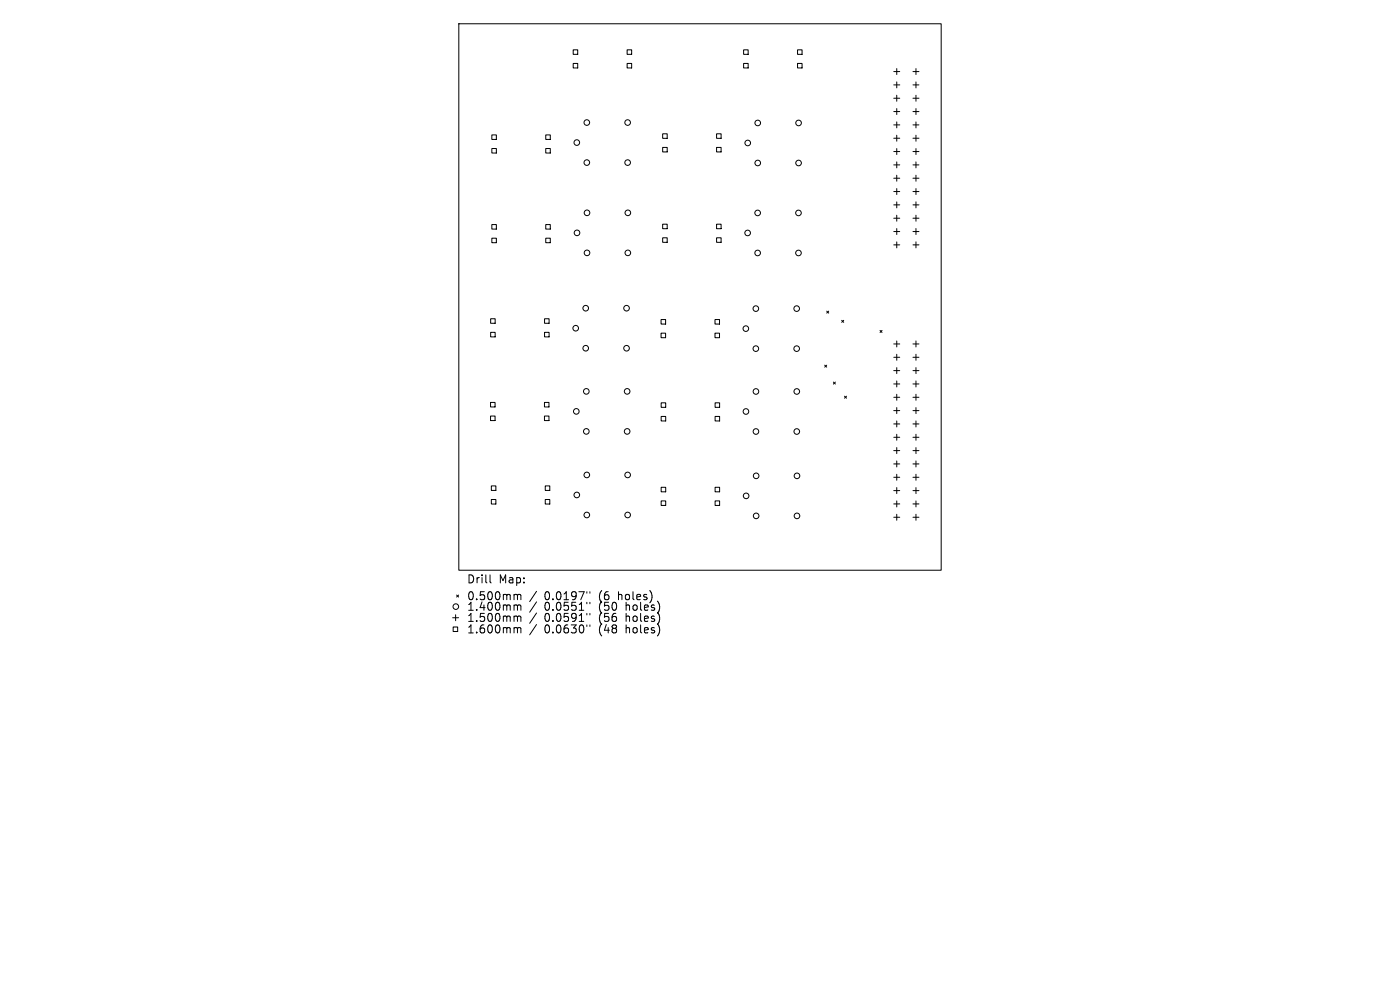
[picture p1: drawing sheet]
<svg xmlns="http://www.w3.org/2000/svg" width="297mm" height="210mm" viewBox="0 0 297 210" stroke-linecap="round" stroke-linejoin="round" font-family="sans-serif">
<defs><g id="words">
<g font-size="2.4">
<text x="99" y="124">Drill</text>
<text x="105.8" y="124">Map:</text>
<text x="99" y="127.5">0.500mm</text>
<text x="99" y="129.8">1.400mm</text>
<text x="115.5" y="127.5">0.0197&quot;</text>
<text x="115.5" y="129.8">0.0551&quot;</text>
<text x="127.2" y="127.5">(6</text>
<text x="127.2" y="129.8">(50</text>
<text x="131.4" y="127.5">holes)</text>
<text x="133" y="129.8">holes)</text>
<text x="99" y="132.1">1.500mm</text>
<text x="99" y="134.6">1.600mm</text>
<text x="115.5" y="132.1">0.0591&quot;</text>
<text x="115.5" y="134.6">0.0630&quot;</text>
<text x="127.2" y="132.1">(56</text>
<text x="127.2" y="134.6">(48</text>
<text x="133" y="132.1">holes)</text>
<text x="133" y="134.6">holes)</text>
</g>
</g></defs>
<g fill="none" stroke="#000" stroke-width=".21">
<path d="M97.3 5h102.4v116h-102.4zM121.6 10.6h1v.9h-1zM121.6 13.5h1v.9h-1zM133 10.6h1v.9h-1zM133 13.5h1v.9h-1zM157.8 10.6h.9v.9h-.9zM157.8 13.5h.9v.9h-.9zM169.2 10.6h1v.9h-1zM169.2 13.5h1v.9h-1zM189.6 15.2h1.3M189.6 18h1.3M190.2 14.5v1.3"/>
<path d="M190.2 17.4v1.2M193.7 15.2h1.3M193.7 18h1.3M194.3 14.5v1.3M194.3 17.4v1.2M104.3 28.6h1v1h-1zM104.3 31.5h1v1h-1zM115.8 28.6h.9v1h-.9zM115.8 31.5h.9v1h-.9zM140.6 28.4h.9v.9h-.9zM140.6 31.3h.9v.9h-.9zM152 28.4h1v.9h-1z"/>
<path d="M152 31.3h1v.9h-1zM189.6 20.8h1.3M189.6 23.7h1.3M189.6 26.5h1.3M189.6 29.3h1.3M189.6 32.1h1.3M189.6 35h1.3M189.6 37.8h1.3M190.2 20.2v1.3M190.2 23v1.3M190.2 25.9v1.2M190.2 28.7v1.3"/>
<path d="M190.2 31.5v1.3M190.2 34.3v1.3M190.2 37.2v1.2M190.2 40v1.3M193.7 20.8h1.3M193.7 23.7h1.3M193.7 26.5h1.3M193.7 29.3h1.3M193.7 32.1h1.3M193.7 35h1.3M193.7 37.8h1.3M194.3 20.2v1.3"/>
<path d="M194.3 23v1.3M194.3 25.9v1.2M194.3 28.7v1.3M194.3 31.5v1.3M194.3 34.3v1.3M194.3 37.2v1.2M194.3 40v1.3M104.3 47.6h1v1h-1zM104.3 50.5h1v1h-1zM115.8 47.6h.9v1h-.9zM115.8 50.5h.9v1h-.9zM140.6 47.6h.9v.9h-.9z"/>
<path d="M140.6 50.4h.9v1h-.9zM152 47.6h1v.9h-1zM152 50.4h1v1h-1zM189.6 40.6h1.3M189.6 43.5h1.3M189.6 46.3h1.3M189.6 49.1h1.3M189.6 51.9h1.3M190.2 42.8v1.3M190.2 45.7v1.2M190.2 48.5v1.3M190.2 51.3v1.3"/>
<path d="M193.7 40.6h1.3M193.7 43.5h1.3M193.7 46.3h1.3M193.7 49.1h1.3M193.7 51.9h1.3M194.3 42.8v1.3M194.3 45.7v1.2M194.3 48.5v1.3M194.3 51.3v1.3M104.1 67.6h.9v1h-.9zM104.1 70.5h.9v1h-.9zM115.5 67.6h1v1h-1z"/>
<path d="M115.5 70.5h1v1h-1zM140.2 67.8h1v.9h-1zM140.2 70.7h1v.9h-1zM151.7 67.8h.9v.9h-.9zM151.7 70.7h.9v.9h-.9zM175 77.5l.4 .4M175.4 77.5l-.4 .4M175.4 66l.4 .4M175.8 66l-.4 .4M178.6 67.9l.4 .5M179 67.9l-.4 .5M186.7 70.1l.4 .4"/>
<path d="M187.1 70.1l-.4 .4M189.6 73h1.3M189.6 75.8h1.3M189.6 78.6h1.3M190.2 72.3v1.3M190.2 75.2v1.2M190.2 78v1.3M193.7 73h1.3M193.7 75.8h1.3M193.7 78.6h1.3M194.3 72.3v1.3M194.3 75.2v1.2"/>
<path d="M194.3 78v1.3M104.1 85.4h.9v.9h-.9zM104.1 88.3h.9v.9h-.9zM115.5 85.4h1v.9h-1zM115.5 88.3h1v.9h-1zM140.3 85.5h.9v.9h-.9zM140.3 88.3h.9v1h-.9zM151.7 85.5h1v.9h-1zM151.7 88.3h1v1h-1zM176.8 81l.4 .5M177.2 81l-.4 .5M179.2 84l.4 .5"/>
<path d="M179.6 84l-.4 .5M189.6 81.4h1.3M189.6 84.3h1.3M189.6 87.1h1.3M189.6 89.9h1.3M189.6 92.8h1.3M189.6 95.6h1.3M189.6 98.4h1.3M190.2 80.8v1.3M190.2 83.6v1.3M190.2 86.5v1.2M190.2 89.3v1.3"/>
<path d="M190.2 92.1v1.3M190.2 95v1.2M190.2 97.8v1.3M193.7 81.4h1.3M193.7 84.3h1.3M193.7 87.1h1.3M193.7 89.9h1.3M193.7 92.8h1.3M193.7 95.6h1.3M193.7 98.4h1.3M194.3 80.8v1.3M194.3 83.6v1.3"/>
<path d="M194.3 86.5v1.2M194.3 89.3v1.3M194.3 92.1v1.3M194.3 95v1.2M194.3 97.8v1.3M104.2 103.1h1v.9h-1zM104.2 106h1v.9h-1zM115.7 103.1h.9v.9h-.9zM115.7 106h.9v.9h-.9zM140.3 103.4h.9v.9h-.9zM140.3 106.3h.9v.9h-.9zM151.7 103.4h1v.9h-1z"/>
<path d="M151.7 106.3h1v.9h-1zM189.6 101.2h1.3M189.6 104.1h1.3M189.6 106.9h1.3M189.6 109.7h1.3M190.2 100.6v1.3M190.2 103.4v1.3M190.2 106.3v1.2M190.2 109.1v1.3M193.7 101.2h1.3M193.7 104.1h1.3M193.7 106.9h1.3"/>
<path d="M193.7 109.7h1.3M194.3 100.6v1.3M194.3 103.4v1.3M194.3 106.3v1.2M194.3 109.1v1.3M96 131h1.3M96.1 133h1v1h-1zM96.7 130.4v1.3M96.9 126.2l.4 .5M97.3 126.2l-.4 .5M104 122v1.4l.2 .2M109.3 126.1l.4 .1 .1 .1"/>
<path d="M109.3 128.3l.4 .1 .1 .2M109.3 130.7h.2l.3 .2M109.3 133.1h.2l.3 .3M109.8 126.3l.2-.2 .4 .1 .1 1M109.8 126.3v.9M109.8 128.6v.9M109.8 130.9v.9M109.8 133.4v.9M109.8 128.6l.2-.3 .4 .1 .1 1.1M109.8 130.9l.2-.2 .4 .1 .1 1M109.8 133.4l.2-.3 .4 .1 .1 1.1M113.8 125.4l-1.4 2.2"/>
<path d="M113.8 127.7l-1.4 2.2M113.8 130l-1.4 2.2M113.8 132.5l-1.4 2.2M124.5 125.5v.3M124.5 127.8v.3M124.5 130.1v.3M124.5 132.6v.3M125.1 125.5v.3M125.1 127.8v.3M125.1 130.1v.3M125.1 132.6v.3"/>
<circle cx="122.4" cy="30.2" r=".59"/>
<circle cx="124.5" cy="34.5" r=".59"/>
<circle cx="124.5" cy="26" r=".59"/>
<circle cx="133.2" cy="34.5" r=".59"/>
<circle cx="133.2" cy="26" r=".59"/>
<circle cx="158.6" cy="30.3" r=".59"/>
<circle cx="160.8" cy="34.6" r=".59"/>
<circle cx="160.8" cy="26.1" r=".59"/>
<circle cx="169.4" cy="34.6" r=".59"/>
<circle cx="169.4" cy="26.1" r=".59"/>
<circle cx="122.4" cy="49.4" r=".59"/>
<circle cx="124.5" cy="53.6" r=".59"/>
<circle cx="124.5" cy="45.1" r=".59"/>
<circle cx="133.2" cy="53.6" r=".59"/>
<circle cx="133.2" cy="45.1" r=".59"/>
<circle cx="158.6" cy="49.4" r=".59"/>
<circle cx="160.7" cy="45.2" r=".59"/>
<circle cx="160.7" cy="53.7" r=".59"/>
<circle cx="169.4" cy="45.2" r=".59"/>
<circle cx="169.4" cy="53.7" r=".59"/>
<circle cx="122.1" cy="69.6" r=".59"/>
<circle cx="124.3" cy="65.4" r=".59"/>
<circle cx="124.3" cy="73.9" r=".59"/>
<circle cx="132.9" cy="65.4" r=".59"/>
<circle cx="132.9" cy="73.9" r=".59"/>
<circle cx="158.2" cy="69.7" r=".59"/>
<circle cx="160.3" cy="65.5" r=".59"/>
<circle cx="160.3" cy="74" r=".59"/>
<circle cx="169" cy="65.5" r=".59"/>
<circle cx="169" cy="74" r=".59"/>
<circle cx="122.3" cy="87.3" r=".59"/>
<circle cx="124.4" cy="83" r=".59"/>
<circle cx="124.4" cy="91.5" r=".59"/>
<circle cx="133" cy="83" r=".59"/>
<circle cx="133" cy="91.5" r=".59"/>
<circle cx="158.2" cy="87.3" r=".59"/>
<circle cx="160.4" cy="83" r=".59"/>
<circle cx="160.4" cy="91.5" r=".59"/>
<circle cx="169" cy="83" r=".59"/>
<circle cx="169" cy="91.5" r=".59"/>
<circle cx="122.4" cy="105" r=".59"/>
<circle cx="124.5" cy="109.2" r=".59"/>
<circle cx="124.5" cy="100.8" r=".59"/>
<circle cx="133.2" cy="109.2" r=".59"/>
<circle cx="133.2" cy="100.8" r=".59"/>
<circle cx="158.3" cy="105.2" r=".59"/>
<circle cx="160.4" cy="109.4" r=".59"/>
<circle cx="160.4" cy="100.9" r=".59"/>
<circle cx="169.1" cy="109.4" r=".59"/>
<circle cx="169.1" cy="100.9" r=".59"/>
<circle cx="96.7" cy="128.7" r=".59"/>
</g>
<use href="#words"/>
</svg>
